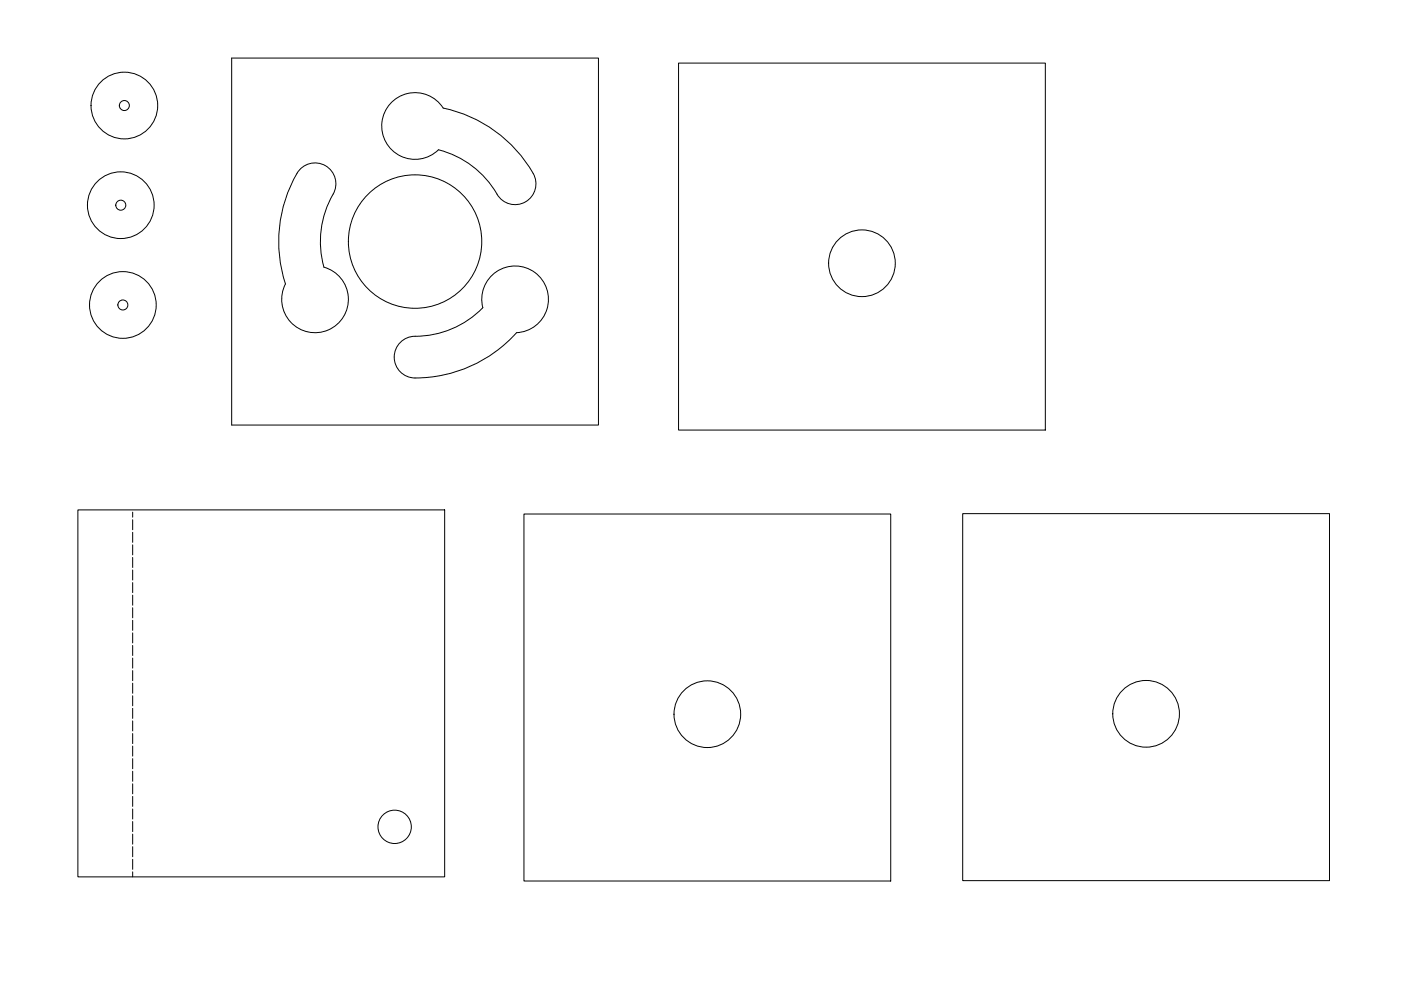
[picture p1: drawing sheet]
<svg xmlns="http://www.w3.org/2000/svg" width="420mm" height="297mm" viewBox="0 0 420 297" stroke-linecap="round" stroke-linejoin="round" font-family="sans-serif">
<!-- layer: Visible (ISO) -->
<g fill="none" stroke="#000" stroke-width=".3">
<path d="M69.5 17.4h110v110h-110zM203.5 18.9h110v110h-110zM117.4 30.7a10 10 0 0 1 15.5 1.7 40.5 40.5 0 0 1 27.4 20.5 6.2 6.2 0 0 1-3.1 7.8 6.2 6.2 0 0 1-8.1-2.5 28.4 28.4 0 0 0-17.6-13.3 10 10 0 0 1-14.1-.1 10 10 0 0 1 0-14.1zM90.3 50.4a6.2 6.2 0 0 1 8.1-.2 6.2 6.2 0 0 1 1.5 8 28.4 28.4 0 0 0-2.8 21.9 10 10 0 0 1 6.8 13 10 10 0 0 1-13.4 5.8 10 10 0 0 1-4.9-13.8 40.5 40.5 0 0 1 4-34zM120.1 102.6a7.1 7.1 0 0 1 5.9-1.8 28.4 28.4 0 0 0 18.8-8.6 10 10 0 0 1 7.9-12.3 10 10 0 0 1 11.7 8.7 10 10 0 0 1-9.5 11.1 40.5 40.5 0 0 1-31.4 13.5 6.3 6.3 0 0 1-3.4-10.6zM23.4 152.8h110v110h-110zM157.1 154.1h110v110h-110zM288.7 154h110v110h-110z"/>
<circle cx="37.3" cy="31.6" r="1.5"/>
<circle cx="37.3" cy="31.6" r="10"/>
<circle cx="36.2" cy="61.5" r="1.5"/>
<circle cx="36.2" cy="61.5" r="10"/>
<circle cx="124.5" cy="72.4" r="20"/>
<circle cx="258.5" cy="78.9" r="10"/>
<circle cx="36.8" cy="91.4" r="1.5"/>
<circle cx="36.8" cy="91.4" r="10"/>
<circle cx="212.1" cy="214.1" r="10"/>
<circle cx="343.7" cy="214" r="10"/>
<circle cx="118.4" cy="247.8" r="5"/>
</g>
<!-- layer: Sketch Geometry (ISO) -->
<g fill="none" stroke="#000" stroke-width=".3">
<path d="M39.8 153.5v1.5M39.8 155.8v3M39.8 159.5v3.1M39.8 163.3v3M39.8 167.1v3M39.8 170.9v3M39.8 174.6v3M39.8 178.4v3M39.8 182.2v3M39.8 185.9v3M39.8 189.7v3M39.8 193.5v3"/>
<path d="M39.8 197.2v3.1M39.8 201v3M39.8 204.8v3M39.8 208.6v3M39.8 212.3v3M39.8 216.1v3M39.8 219.9v3M39.8 223.6v3M39.8 227.4v3M39.8 231.2v3M39.8 234.9v3.1M39.8 238.7v3"/>
<path d="M39.8 242.5v3M39.8 246.2v3.1M39.8 250v3M39.8 253.8v3M39.8 257.6v3M39.8 261.3v1.5"/>
</g>
</svg>
